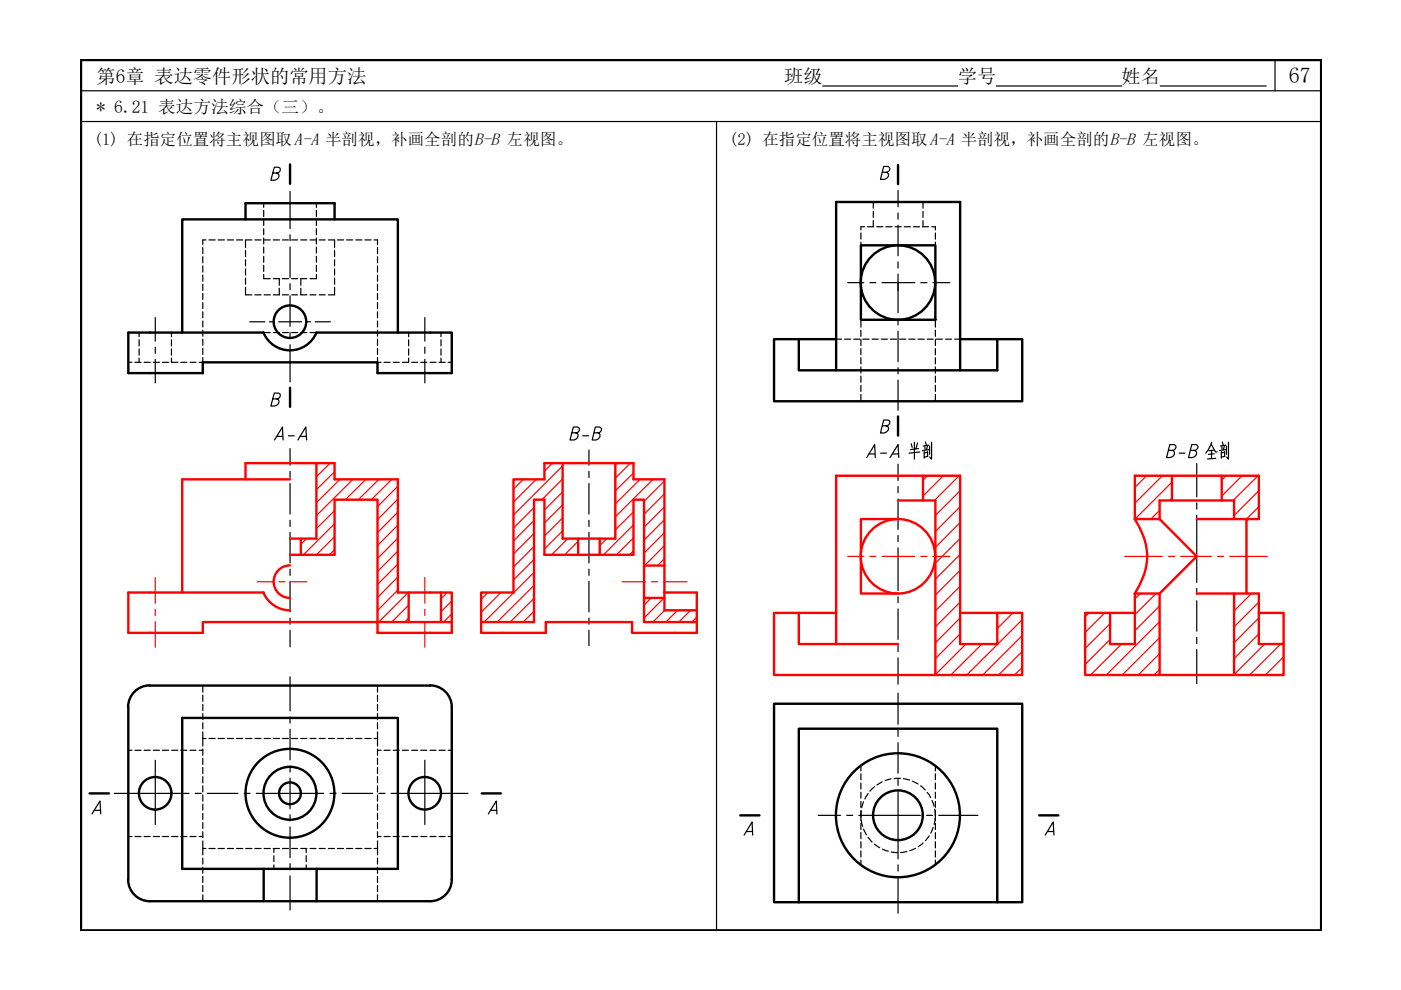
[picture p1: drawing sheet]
<svg xmlns="http://www.w3.org/2000/svg" width="297mm" height="210mm" viewBox="0 0 297 210" stroke-linecap="round" stroke-linejoin="round" font-family="sans-serif">
<defs><g id="words">
<text font-size="7.1" x="182.7" y="98.4">A-A 半剖</text>
<g font-size="6.2">
<text x="57.1" y="94.5">A-A</text>
<text x="119.9" y="94.5">B-B</text>
</g>
<text font-size="4.7" x="273.2" y="17.6">67</text>
<g font-size="4.1">
<text x="20.5" y="17.6">第6章 表达零件形状的常用方法</text>
<text x="166.3" y="17.6">班级</text>
<text x="203.1" y="17.6">学号</text>
<text x="237.8" y="17.6">姓名</text>
</g>
<text font-size="3.7" x="20.5" y="23.9">* 6.21 表达方法综合（三）。</text>
<g font-size="3.5">
<text x="19.9" y="30.8">(1) 在指定位置将主视图取A-A 半剖视，补画全剖的B-B 左视图。</text>
<text x="154.6" y="30.8">(2) 在指定位置将主视图取A-A 半剖视，补画全剖的B-B 左视图。</text>
</g>
</g></defs>
<!-- layer: 0 -->
<path d="M17.2 12.7h262.9v184.6h-262.9z" fill="none" stroke="#000" stroke-width=".51"/>
<path d="M17.2 19.2h262.9M174.4 18.2h28.7M211.2 18.2h26.6M246 18.2h22.5M270.3 12.7v6.5M17.2 25.8h262.9M151.9 25.8v171.5" fill="none" stroke="#000" stroke-width=".25"/>
<g fill="none" stroke="#000" stroke-width=".25">
<path d="M57.9 36.7h.9a.63 .63 0 0 0 .6-.6 .63 .63 0 0 0-.4-.6h-.8l-.8 2.7a1.54 1.54 0 0 0 1.7-.7v-.4l-.4-.4M187.1 36.5h.9a.73 .73 0 0 0 .6-1l-.4-.2h-.8l-.7 2.7a1.61 1.61 0 0 0 1.7-.6v-.5l-.5-.4M57.9 84.6h.9a.63 .63 0 0 0 .6-.6 .63 .63 0 0 0-.4-.7h-.8l-.8 2.8a1.54 1.54 0 0 0 1.7-.7l-.1-.7-.3-.1M187.1 90.3h.9a.66 .66 0 0 0 .6-.5 .66 .66 0 0 0-.2-.7h-1l-.7 2.7a1.55 1.55 0 0 0 1.7-.7v-.4l-.5-.4M247.8 95.5h.9a.75 .75 0 0 0 .5-1l-.3-.2h-.9l-.7 2.7a1.51 1.51 0 0 0 1.7-.7v-.4l-.4-.4M250 96.1h1.2M252.5 95.5h.9a.66 .66 0 0 0 .6-.5 .66 .66 0 0 0-.2-.7h-1.1l-.7 2.7a1.54 1.54 0 0 0 1.7-.7v-.4l-.5-.4M256.8 94.1l.9 1.7h.3M256.9 95.5v1.7M256.9 93.8l-.7 1.6-.6 .7M257.3 95.4l-1 .2M257.4 96.2l-1.2 .1"/>
<path d="M257.8 97.2l-1.8 .1M258.9 95.7v1.4M259.1 94.7v.6M259.2 93.7l.2 .6M259.6 94.6l-.2 .7M259.6 95.9l-.7 .1M259.7 95.7l-.1 1.1M259.7 96.8l-.8 .1M259.9 94.4l-1.2 .2M260 95.3l-1.5 .2M260 94.6v1.7M260.5 93.8l-.1 3.6-.3-.5"/>
<path d="M187.4 143.1h6M250.7 143.1h6M19.5 172.6l1.7-2.8 .2 2.8M20 171.8h1.3M32.9 161.2v13.6M90.1 161.2v13.6M103.5 172.6l1.7-2.8 .2 2.8M104 171.8h1.3M157.8 177.1l1.7-2.8 .1 2.8M158.2 176.3h1.3M221.6 177.1l1.7-2.8 .2 2.8M222.1 176.3h1.3"/>
</g>
<g fill="none" stroke="#000" stroke-width=".51">
<path d="M61.5 34.9v4.1M190.4 35v4.1M52.1 46.5v-3.4h18.8v3.4M182.5 52h15.8v15.8h-15.8zM38.6 70.5v-24h45.8v24M55.8 70.5a6.1 6.1 0 0 0 5.7 3.8 6.1 6.1 0 0 0 5.6-3.8h28.7v8.6h-15.8v-2.3h-37v2.3h-15.8v-8.6h28.7M169.4 71.9h-5.3v13.2h52.6v-13.2h-5.3M177.3 71.9h-7.9v6.6h42v-6.6h-7.8M177.3 78.5v-35.7h26.3v35.7M61.5 82.2v4.1M190.4 88.3v4.1M27.2 149.9v36.6"/>
<path d="M31.8 145.3a4.6 4.6 0 0 0-4.6 4.6M31.8 145.4h59.4M38.6 152.2h45.8v32h-45.8zM91.2 145.3a4.6 4.6 0 0 1 4.6 4.6M95.8 149.9v36.6M19 168.2h4.1M102.1 168.2h4.1M157 172.9h4M220.3 172.9h4.1M27.2 186.5a4.6 4.6 0 0 0 4.6 4.6M31.8 191.1h24.1M55.9 184.2v6.9h11.2v-6.9"/>
<path d="M67.1 191.1h24.1M95.8 186.5a4.6 4.6 0 0 1-4.6 4.6M169.4 191.3h47.3v-42.1h-52.6v42.1h5.3v-36.8h42v36.8"/>
<circle cx="190.4" cy="59.9" r="7.9"/>
<circle cx="61.5" cy="68.2" r="3.5"/>
<circle cx="32.9" cy="168.2" r="3.5"/>
<circle cx="61.5" cy="168.2" r="9.4"/>
<circle cx="61.5" cy="168.2" r="5.6"/>
<circle cx="61.5" cy="168.2" r="2.31"/>
<circle cx="90" cy="168.2" r="3.5"/>
<circle cx="190.4" cy="172.9" r="13.1"/>
<circle cx="190.4" cy="172.9" r="5.3"/>
</g>
<g fill="none" stroke="#000" stroke-width=".25">
<path d="M43 52.5v1.3M43 54.4v1.3M43 56.4v1.3M43 58.3v1.3M43.7 50.9h-.7v.9M44.3 50.9h1.3M46.3 50.9h1.3M48.2 50.9h1.3M50.2 50.9h1.3M52.1 50.9v1.6M52.1 53.1v1.3M52.1 55.1v1.3"/>
<path d="M52.1 57v1.3M52.1 59v1.3M52.1 50.9h1.3M54 50.9h1.4M55.9 58.2v.9h1.4M55.9 43.1v.9M55.9 44.6v1.3M55.9 46.6v1.2M55.9 48.5v1.3M55.9 50.4v1.3M55.9 52.4v1.3M55.9 54.3v1.3"/>
<path d="M55.9 56.2v1.4M56 50.9h1.3M57.9 50.9h1.4M57.9 59.1h1.4M59.2 59.1v1.4M59.9 50.9h1.3M59.9 59.1h1.3M61.8 50.9h1.3M61.8 59.1h1.3M63.8 50.9h1.3M65.1 59.1h-1.3v1.4M65.7 50.9h1.3"/>
<path d="M67.1 58.2v.9h-1.4M67.1 43.1v.9M67.1 44.6v1.3M67.1 46.6v1.2M67.1 48.5v1.3M67.1 50.4v1.3M67.1 52.4v1.3M67.1 54.3v1.3M67.1 56.2v1.4M67.7 50.9h1.2M69.6 50.9h1.3v1.6M70.9 53.1v1.3"/>
<path d="M70.9 55.1v1.3M70.9 57v1.3M70.9 59v1.3M71.5 50.9h1.3M73.5 50.9h1.3M75.4 50.9h1.3M77.4 50.9h1.3M79.3 50.9h.7v.9M80 52.5v1.3M80 54.4v1.3M80 56.4v1.3M80 58.3v1.3"/>
<path d="M182.5 49.4v1.3M182.5 51.3v.7M183.3 48.1h-.8v.7M183.9 48.1h1.3M185.2 42.8v1.3M185.2 44.8v1.3M185.2 46.8v1.3M185.9 48.1h1.3M187.8 48.1h1.3M189.8 48.1h1.3M191.7 48.1h1.3M193.7 48.1h1.3"/>
<path d="M195.6 48.1h1.3M195.7 42.8v1.3M195.7 44.8v1.3M195.7 46.8v1.3M197.6 48.1h.7v.7M198.3 49.4v1.3M198.3 51.3v.7M27.2 76.8h.8M28.6 76.8h1.3M29.5 70.5v.9M29.5 72v1.3M29.5 74v1.3"/>
<path d="M29.5 75.9v.9M30.6 76.8h1.3M32.5 76.8h1.3M34.4 76.8h1.4M36.4 70.5v.9M36.4 72v1.3M36.4 74v1.3M36.4 75.9v.9M36.4 76.8h1.3M38.3 76.8h1.3M40.3 76.8h1.3M43 60.3v1.3"/>
<path d="M43 62.2v1.3M43 64.2v1.2M43 66.1v1.3M43 68.1v1.2M43 70v1.3M43 71.9v1.3M43 73.9v1.3M43 75.8v1h-.8M52.1 60.9v1.6h1.3M54 62.5h1.4M55.9 70.5h1.4M56 62.5h1.3"/>
<path d="M57.9 70.5h1.4M57.9 62.5h1.4M59.2 61.1v1.4M59.9 70.5h1.3M59.9 62.5h1.3M61.8 70.5h1.3M61.8 62.5h1.3M63.8 70.5h1.3M63.8 61.1v1.4h1.3M65.7 70.5h1.4M65.7 62.5h1.3M67.7 62.5h1.2"/>
<path d="M70.9 60.9v1.6h-1.3M80 60.3v1.3M80 62.2v1.3M80 64.2v1.2M80 66.1v1.3M80 68.1v1.2M80 70v1.3M80 71.9v1.3M80 73.9v1.3M80 75.8v1h.8M81.4 76.8h1.3M83.4 76.8h1.3"/>
<path d="M85.3 76.8h1.3M86.6 70.5v.9M86.6 72v1.3M86.6 74v1.3M86.6 75.9v.9M87.3 76.8h1.2M89.2 76.8h1.3M91.2 76.8h1.2M93.1 76.8h1.3M93.5 70.5v.9M93.5 72v1.3M93.5 74v1.3"/>
<path d="M93.5 75.9v.9M95 76.8h.8M177.3 71.9h1.1M179.1 71.9h1.3M181 71.9h1.3M182.5 64v1.5M182.5 66.2v1.2M182.5 68.1v1.3M182.5 70v1.3M182.5 72v1.3M182.5 73.9v1.3M182.5 75.8v1.4"/>
<path d="M182.5 77.8v1.3M182.5 79.7v1.4M183 71.9h1.3M184.9 71.9h1.3M186.8 71.9h1.4M188.8 71.9h1.3M190.7 71.9h1.4M192.7 71.9h1.3M194.6 71.9h1.3M196.6 71.9h1.3M198.3 64v1.5M198.3 66.2v1.2"/>
<path d="M198.3 68.1v1.3M198.3 70v1.3M198.3 72v1.3M198.3 73.9v1.3M198.3 75.8v1.4M198.3 77.8v1.3M198.3 79.7v1.4M198.5 71.9h1.3M200.5 71.9h1.2M202.4 71.9h1.2M182.5 81.7v1.3M182.5 83.6v1.5"/>
<path d="M198.3 81.7v1.3M198.3 83.6v1.5M27.2 159.1h.8M28.6 159.1h1.3M30.6 159.1h1.3M32.5 159.1h1.3M34.4 159.1h1.4M36.4 159.1h1.3M38.3 159.1h1.3M40.3 159.1h1.3M42.2 159.1h.8M43 145.4v1.4"/>
<path d="M43 147.4v1.3M43 149.3v1.4M43 151.3v1.3M43 153.2v1.3M43 155.2v3M43 158.8v1.3M43 156.6h.7M44.3 156.6h1.3M46.3 156.6h1.3M48.2 156.6h1.3M50.2 156.6h1.3M52.1 156.6h1.3"/>
<path d="M54 156.6h1.4M56 156.6h1.3M57.9 156.6h1.4M59.9 156.6h1.3M61.8 156.6h1.3M63.8 156.6h1.3M65.7 156.6h1.3M67.7 156.6h1.2M69.6 156.6h1.3M71.5 156.6h1.3M73.5 156.6h1.3M75.4 156.6h1.3"/>
<path d="M77.4 156.6h1.3M79.3 156.6h.7M80 145.4v1.4M80 147.4v1.3M80 149.3v1.4M80 151.3v1.3M80 153.2v1.3M80 155.2v3M80 158.8v1.3M80 159.1h.8M81.4 159.1h1.3M83.4 159.1h1.3"/>
<path d="M85.3 159.1h1.3M87.3 159.1h1.2M89.2 159.1h1.3M91.2 159.1h1.2M93.1 159.1h1.3M95 159.1h.8M27.2 177.4h.8M28.6 177.4h1.3M30.6 177.4h1.3M32.5 177.4h1.3M34.4 177.4h1.4M36.4 177.4h1.3"/>
<path d="M38.3 177.4h1.3M40.3 177.4h1.3M42.2 177.4h.8M43 178.3v1.6h.7M43 160.8v1.3M43 162.7v1.3M43 164.7v1.3M43 166.6v1.3M43 168.6v1.3M43 170.5v1.3M43 172.5v1.2M43 174.4v1.3"/>
<path d="M43 176.3v1.3M43 179.9v1.4M44.3 179.9h1.3M46.3 179.9h1.3M48.2 179.9h1.3M50.2 179.9h1.3M52.1 179.9h1.3M54 179.9h1.4M56 179.9h1.3M57.9 179.9h1.4M58.1 179.9v.8M59.9 179.9h1.3"/>
<path d="M61.8 179.9h1.3M63.8 179.9h1.3M64.9 179.9v.8M65.7 179.9h1.3M67.7 179.9h1.2M69.6 179.9h1.3M71.5 179.9h1.3M73.5 179.9h1.3M75.4 179.9h1.3M77.4 179.9h1.3M79.3 179.9h.7M80 160.8v1.3"/>
<path d="M80 162.7v1.3M80 164.7v1.3M80 166.6v1.3M80 168.6v1.3M80 170.5v1.3M80 172.5v1.2M80 174.4v1.3M80 176.3v1.3M80 178.3v3M80 177.4h.8M81.4 177.4h1.3M83.4 177.4h1.3"/>
<path d="M85.3 177.4h1.3M87.3 177.4h1.2M89.2 177.4h1.3M91.2 177.4h1.2M93.1 177.4h1.3M95 177.4h.8M182.5 162.4v1M182.5 164.1v1.2M182.5 166v1.3M182.5 168v1.2M182.5 169.9v1.3M182.5 171.9v2"/>
<path d="M182.5 174.6v1.3M182.5 176.5v1.3M182.5 178.5v1.3M182.6 171.9v1.4M182.6 173.9l.3 1.3M183.1 170l-.4 1.3M183.1 175.8l.6 1.2M184.1 168.3l-.7 1.1M184.1 177.5l.8 1M185.4 166.8l-1 1M185.4 179l1.1 .7M187.1 165.8l-1.2 .6"/>
<path d="M188.9 165.1l-1.3 .4M190.9 165l-1.3 .1M191.5 165.1l1.4 .3M193.4 165.6l1.2 .6M194.1 179.9l-1.2 .5M195.2 166.6l1 .9M195.7 178.7l-1 .8M196.6 168l.7 1.1M197 177.2l-.8 1.1M197.6 169.7l.4 1.2M197.9 175.5l-.6 1.1M198.2 171.6l.1 1.3"/>
<path d="M198.3 173.5l-.2 1.3M198.3 162.4v1M198.3 164.1v1.2M198.3 166v1.3M198.3 168v1.2M198.3 169.9v1.3M198.3 171.9v2M198.3 174.6v1.3M198.3 176.5v1.3M198.3 178.5v1.3M43 181.9v1.3M43 183.9v1.3"/>
<path d="M43 185.8v1.3M43 187.8v1.2M43 189.7v1.4M58.1 181.4v1.3M58.1 183.4v.8M64.9 181.4v1.3M64.9 183.4v.8M80 181.9v1.3M80 183.9v1.3M80 185.8v1.3M80 187.8v1.2M80 189.7v1.4"/>
<path d="M182.5 180.4v1.3M182.5 182.4v1M187.1 180l1.2 .5M189 180.6l1.3 .1M192.3 180.5l-1.3 .2M198.3 180.4v1.3M198.3 182.4v1"/>
</g>
<g fill="none" stroke="#000" stroke-width=".25">
<path d="M61.5 40.6v7.9M61.5 49.8v1.2M61.5 52.4v6.4M179.7 59.9h3.4M184.4 59.9h1.3M187 59.9h7M190.4 40.4v3.4M190.4 45.2v1.3M190.4 47.7v6.5M190.4 55.5v1.3M190.4 58.1v8.2M195.2 59.9h1.3"/>
<path d="M197.8 59.9h3.6M32.9 67.3v5M32.9 73.6v1.3M32.9 76.2v5M52.9 68.2h3.3M57.1 68.2h1M59.1 68.2h4.9M61.5 60.1v1.3M61.5 62.7v6.5M61.5 70.5v1.3M61.5 73.1v7.9M64.9 68.2h1"/>
<path d="M66.8 68.2h3.2M90.1 67.3v5M90.1 73.6v1.3M90.1 76.2v5M190.4 67.6v1.3M190.4 70.2v6.5M190.4 78v1.3M61.5 95.1v3.5M61.5 99.9v1.3M124.9 95.4v3.2M124.9 99.9v1.3M190.4 80.6v6.4"/>
<path d="M190.4 98.4v3.5M253.7 98.3v7.1M61.5 102.5v6.5M61.5 110.3v1.3M61.5 112.9v6.5M124.9 102.5v6.5M124.9 110.3v1.3M124.9 112.9v6.5M190.4 116.1v9.1M190.4 103.2v1.3M190.4 105.8v6.5M190.4 113.5v1.3"/>
<path d="M253.7 109.2v14.3M253.7 106.6v1.3M61.5 120.7v1.3M61.5 123.3v6.4M61.5 131v1.4M61.5 133.6v3.5M124.9 120.7v1.3M124.9 123.3v6.4M124.9 131v1.4M124.9 133.6v3.3M190.4 126.5v1.3M190.4 129.1v6.5"/>
<path d="M190.4 136.9v1.3M190.4 139.5v5.6M253.7 124.8v1.3M253.7 127.4v6.4M253.7 135.2v1.3M253.7 137.7v7.2M61.5 143.5v7.2M61.5 152v1.3M61.5 154.6v6.5M190.4 147v6.6M190.4 154.8v1.4M190.4 157.5v6.4"/>
<path d="M24.2 168.2h15.9M41.4 168.2h1.3M44 168.2h6.4M51.8 168.2h1.2M54.3 168.2h14.4M61.5 162.4v1.3M61.5 165v6.5M61.5 172.7v1.4M61.5 175.3v6.5M70 168.2h1.3M72.5 168.2h6.5M80.3 168.2h1.3"/>
<path d="M82.9 168.2h16.3M173.5 172.9h4.7M179.5 172.9h1.3M182.1 172.9h13M190.4 167.8v14.3M190.4 165.2v1.3M196.5 172.9h1.2M199 172.9h8.3M61.5 183.1v1.3M61.5 185.7v7.2M190.4 183.4v1.3M190.4 186v7.6"/>
</g>
<g fill="none" stroke="#f00" stroke-width=".25">
<path d="M67.3 98.2l-.2 .1M70 98.2l-2.9 2.9M117.1 98.2l-1.7 1.7M119.3 98.8l-10.4 10.4M130.9 98.2l-.4 .4M133.6 98.2l-3.1 3.2M65 114.2l-1.2 1.2M70.9 100l-3.8 3.8M70.9 108.3l-3.8 3.8M70.9 111l-6.6 6.6M70.9 113.8l-3.8 3.8M70.9 116.5l-1.1 1.1"/>
<path d="M72.1 101.6l-5 5M74.8 101.6l-7.7 7.7M77.6 101.6l-4.4 4.3M80.3 101.6l-4.3 4.3M83.1 101.6l-4.4 4.3M84.4 103.1l-4.4 4.3M84.4 105.8l-4.4 4.4M84.4 108.6l-4.4 4.3M84.4 111.3l-4.4 4.4M84.4 114.1l-4.4 4.3M84.4 116.8l-4.4 4.4M84.4 119.6l-4.4 4.3"/>
<path d="M110.9 101.6l-2 2.1M113.2 107.6l-4.3 4.4M113.2 110.3l-4.3 4.4M113.2 113.1l-4.3 4.4M113.2 115.9l-4.3 4.3M113.2 118.6l-4.3 4.4M113.7 101.6l-4.8 4.9M119.3 101.5l-4.4 4.4M119.3 104.3l-3.9 3.8M119.3 107l-3.9 3.9M119.3 109.8l-3.9 3.9M119.3 112.6l-3.9 3.8"/>
<path d="M120.4 114.2l-3.4 3.4M122.6 114.8l-2.9 2.8M122.6 117.5l-.1 .1M128.6 114.2l-1.4 1.5M134.3 100.3l-3.8 3.8M134.3 108.5l-3.8 3.8M134.3 111.3l-6.3 6.3M134.3 114l-3.6 3.6M134.3 116.8l-.8 .8M135.7 101.6l-5.2 5.2M138.5 101.6l-8 8M140.9 102l-4.3 4.3"/>
<path d="M140.9 104.7l-4.3 4.3M140.9 107.5l-4.3 4.3M140.9 110.2l-4.3 4.3M140.9 112.9l-4.3 4.4M140.9 115.7l-4.2 4.2M140.9 118.4l-1.5 1.5M179.7 118h3.4M184.4 118h1.3M187 118h7M195.2 118h1.3M196.6 100.9l-.9 .9M197.8 118h3.6"/>
<path d="M200 100.9l-4.3 4.3M203.4 100.9l-5.3 5.2M203.6 104l-5.3 5.3M203.6 107.4l-5.3 5.3M203.6 110.8l-5.3 5.3M203.6 114.2l-5.3 5.2M203.6 117.5l-5.3 5.3M238.5 118h8M243.1 100.9l-2.5 2.5M245.9 108.2l-1.9 1.9M246.5 100.9l-5.9 5.8M247.8 118h1.3"/>
<path d="M248.5 102.2l-7.8 7.9M248.5 105.6l-.5 .5M250.3 118h6.5M258.1 118h1.3M260 100.9l-1 .9M260.7 118h8M263.3 100.9l-4.3 4.3M266.7 100.9l-5.3 5.2M266.9 104l-5.3 5.3M266.9 107.4l-2.6 2.7M32.9 122.5v5.4M32.9 129.2v1.3"/>
<path d="M32.9 131.8v5.4M54.6 123.3h3.3M59.2 123.3h1.2M61.8 123.3h3.3M84.4 122.3l-4.4 4.4M84.4 125.1l-4.4 4.3M86.6 125.6l-6.3 6.3M86.6 128.3l-3.6 3.6M86.6 131l-.8 .9M90.1 122.5v5.4M90.1 129.2v1.3M90.1 131.8v5.4"/>
<path d="M94.8 125.6l-1.3 1.3M95.8 127.4l-2.3 2.3M95.8 130.2l-1.7 1.7M103.4 125.6l-1.4 1.5M106.2 125.6l-4.2 4.2M113.2 121.4l-10.6 10.5M113.2 124.1l-7.8 7.8M113.2 126.9l-5.1 5M113.2 129.6l-2.3 2.3M131.9 123.3h4.9M138.1 126.8l-1.5 1.5M138.1 123.3h1.3"/>
<path d="M140.7 123.3h5M140.8 126.8l-4.2 4.2M140.9 129.4l-2.5 2.5M143.7 129.4l-2.5 2.5M146.4 129.4l-2.5 2.5M147.7 130.8l-1 1.1M203.6 120.9l-5.3 5.3M203.6 124.3l-5.3 5.2M203.6 127.7l-5.3 5.2M203.6 131l-5.3 5.3M203.6 134.4l-5.3 5.2M204.8 136.6l-6.5 6.4"/>
<path d="M208.2 136.6l-6.6 6.5M214.7 129.9l-3.3 3.4M216.7 131.4l-11.7 11.7M216.7 134.7l-8.3 8.4M216.7 138.1l-5 5M230.9 129.9l-.8 .9M234.2 129.9l-4.1 4.2M235.4 132.2l-5.3 5.3M235.4 135.6l-5.3 5.3M237.8 136.6l-6.6 6.5M241.8 125.8l-1.2 1.1M245.1 125.8l-4.5 4.5"/>
<path d="M245.9 128.5l-5.3 5.2M245.9 131.8l-11.3 11.3M245.9 135.2l-8 7.9M245.9 138.6l-4.6 4.5M262 125.8l-.4 .4M265.3 125.8l-3.7 3.7M266.9 127.7l-5.3 5.2M266.9 131l-5.3 5.3M266.9 134.4l-5.3 5.2M268.1 136.6l-6.5 6.4M271.5 136.6l-6.5 6.5M272.1 139.3l-3.8 3.8"/>
<path d="M216.7 141.5l-1.6 1.6M245.9 141.9l-1.2 1.2M272.1 142.6l-.4 .5"/>
</g>
<g fill="none" stroke="#f00" stroke-width=".51">
<path d="M67.1 98.2v16h-5.6M119.3 98.2v16h11.2v-16M52.1 101.6v-3.4h18.8v3.4h13.5v24h11.4v8.6h-15.8v-2.3h-37v2.3h-15.8v-8.6h28.7M61.5 119.9a3.5 3.5 0 0 0-3.5 3.4 3.5 3.5 0 0 0 3.5 3.5M61.5 117.6h9.4v-11.7h9.1v26h15.8M61.5 101.6h-22.9v24M63.8 114.2v3.4M122.6 114.2v3.4M127.2 114.2v3.4M136.6 119.9h4.3M190.4 110.1h-7.9v15.7h7.9M190.4 106.1h7.9v37"/>
<path d="M195.7 100.9v5.2M240.6 110.1a17.5 17.5 0 0 1 2.6 7.9 17.6 17.6 0 0 1-2.6 7.8M240.6 110.1v-9.2h26.3v9.2h-2.6v15.7h2.6v10.8h5.2M240.6 110.1h5.3M245.9 110.1l7.8 7.9-7.8 7.8M245.9 110.1v-4h15.7v4M248.5 100.9v5.2M253.7 110.1h10.6M259 100.9v5.2M55.8 125.6a6.1 6.1 0 0 0 5.7 3.8M86.6 125.6v6.3M93.5 125.6v6.3"/>
<path d="M102 131.9h11.2v-26h2.2v11.7h18.9v-11.7h2.3v26h11.1M136.6 126.8h4.3M140.9 125.6h6.8v8.6h-13.7v-2.3h-18.3v2.3h-13.7v-8.6h6.9v-24h6.5v-3.4h18.9v3.4h6.6v27.8h6.8M169.4 129.9h-5.3v13.2h52.6v-13.2h-5.3M177.3 129.9h-7.9v6.7h21M203.6 129.9h7.8v6.7h-7.8v-35.7h-26.3v35.7M240.6 129.9h-10.5v13.2h42v-13.2h-5.2M240.6 125.8v10.8h-5.2v-6.7M240.6 125.8h5.3M245.9 125.8v17.3M253.7 125.8h10.6M261.6 125.8v17.3"/>
<circle cx="190.4" cy="117.9" r="7.9"/>
</g>
<use href="#words"/>
</svg>
